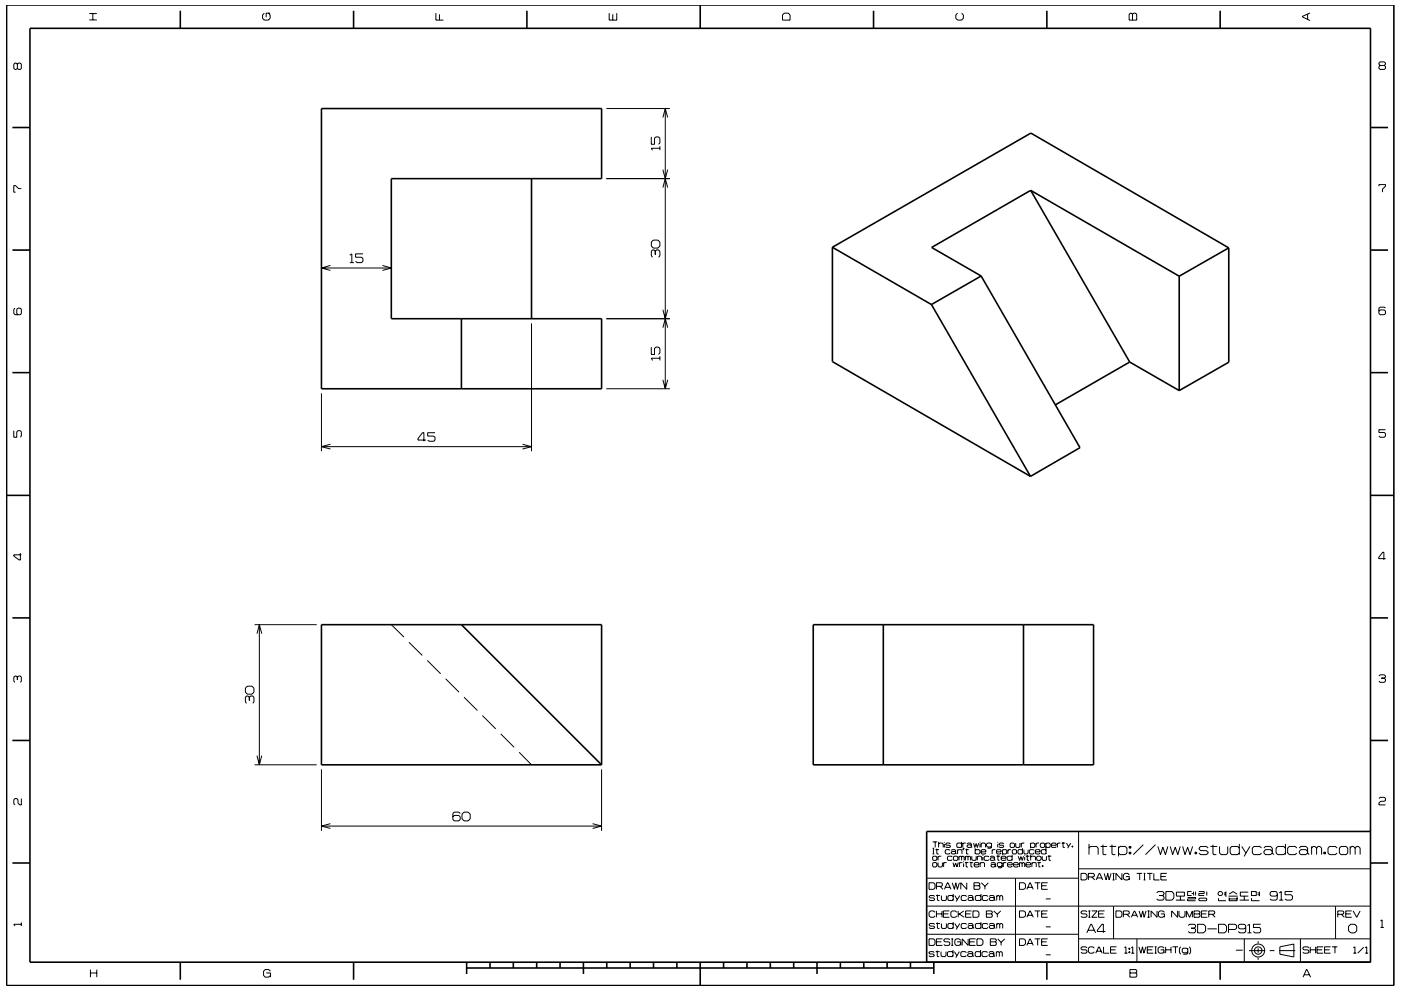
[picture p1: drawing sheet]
<svg xmlns="http://www.w3.org/2000/svg" width="297mm" height="210mm" viewBox="0 0 297 210" stroke-linecap="round" stroke-linejoin="round" font-family="sans-serif">
<g fill="none" stroke="#000" stroke-width=".21">
<path d="M3.7 13.6l-.3-.2h-.2l-.3 .2v.9l.3 .2 .5-.2M3.7 13.6l.2-.2h.4l.2 .2v.9l-.2 .2h-.4l-.2-.2M3.7 13.6v.9M18.9 4.2h1.6M18.9 2.9h1.6M19.7 2.9v1.3M56 2.8l-.3 .4v.7l.3 .4h.9l.4-.4v-.7l-.4-.4M57.3 2.8h-.9v.9M92.4 2.8v1.5h1.6M93.2 3v1.3M129.2 2.8v1.5h1.6v-1.5M129.9 3v1.3"/>
<path d="M166.3 2.8h.8l.4 .4v1.1h-1.6v-1.1zM203 2.8l-.4 .4v.7l.4 .4h.9l.4-.4v-.7l-.4-.4M239.6 2.8h.3l.2 .2 .3-.2h.3l.3 .2v1.3h-1.6v-1.3zM240.1 3v1.3M277.2 3v1.1M277.7 2.7l-1.6 .8v.1l1.6 .8M292.6 13.9l-.2-.3v-.2l.2-.3h.9l.2 .3v.2l-.2 .3M292.6 13.9l-.2 .2v.4l.2 .2h.9l.2-.2v-.4l-.2-.2M292.6 13.9h.9M128.6 37.9h13.4M128.6 23h13.4M138.1 29v1.6h.7v-1.3l.3-.3h.5l.3 .3v1l-.3 .3"/>
<path d="M139.9 31.5h-1.8l.2 .4M139.9 31v.9M140.5 36l.6 1.9 .5-1.9M140.5 24.9l.6-1.9 .5 1.9M140.5 39.8l.6-1.9 .5 1.9M141.1 23v59.5M292.4 39.5v-.3h1.3v.3l-.6 .6v.7M4.5 40h-.6l-.6-.6h-.4v1.4h.4M68.2 56.8h14.8M70.1 56.3l-1.9 .5 1.9 .6M74.2 54.1l.4-.3v1.9M74.2 55.7h.8"/>
<path d="M77 53.8h-1.6v.8h1.3l.3 .3v.5l-.3 .3h-1l-.3-.3M81.1 56.3l1.9 .6-1.9 .5M138.5 50.9h1l.4 .4v.9l-.4 .4h-1l-.4-.4v-.9zM138.9 53.3l.3-.3h.4l.3 .3v1l-.3 .3M138.9 53.3l-.3-.3h-.3l-.2 .3v1l.2 .3M138.9 53.3v.7M3.2 65.4l-.3 .2v.9l.3 .3h1.1l.2-.3v-.9l-.2-.2h-.5l-.2 .2v.9l.2 .3M112.7 68.6v27.1M128.6 67.6h13.4M138.1 73.6v1.6h.7v-1.3l.3-.3h.5l.3 .3v1l-.3 .3M139.9 75.6v.9M139.9 76h-1.8l.2 .5"/>
<path d="M140.5 65.7l.6 1.9 .5-1.9M140.5 69.5l.6-1.9 .5 1.9M293.7 65.4l-.2-.3h-.9l-.2 .3v1.1l.2 .3h.9l.2-.3v-.5l-.2-.3h-.9l-.2 .3M2.9 91.3v1.4h.7v-1.1l.2-.3h.5l.2 .3v.9l-.2 .2M68.2 83.4v12.3M68.2 94.7h44.5M70.1 94.2l-1.9 .5 1.9 .5M90.3 93.3h-1.7v-.3l1-1.2h.3v1.8M92.2 91.8h-1.5v.7h1.2l.3 .2v.6l-.3 .3h-.9l-.3-.3M110.8 94.2l1.9 .5-1.9 .5M128.6 82.5h13.4M140.5 80.6l.6 1.9 .5-1.9"/>
<path d="M293.7 91.1h-1.3v.6h1.1l.2 .3v.5l-.2 .2h-.9l-.2-.2M4.3 117.3v1.5h-.2l-1.2-.9v-.2h1.6M293.8 118.5h-1.5v-.3l.9-1.1h.2v1.6M54 132.5h13.1M54.5 134.4l.5-1.9 .5 1.9M55 132.5v29.7M83 132.5l2.6 2.6M86.7 136.2l2.8 2.8M3.7 143.6l-.3-.2h-.2l-.3 .2v.9l.3 .2M3.7 143.6l.2-.2h.4l.2 .2v.9l-.2 .2M3.7 143.6v.6M52.4 145.5h1l.4 .5v.8l-.4 .4h-1l-.4-.4v-.8z"/>
<path d="M52.9 147.9l-.3-.3h-.3l-.3 .3v1l.3 .3M52.9 147.9l.2-.3h.5l.2 .3v1l-.2 .3M52.9 147.9v.7M90.6 140.1l2.8 2.8M94.5 144l2.8 2.8M98.4 147.9l2.8 2.8M102.3 151.8l2.8 2.8M106.2 155.7l2.8 2.8M110.1 159.6l2.6 2.6M292.4 143.4l.2-.3h.9l.2 .3v.2l-.2 .2M292.9 143.8h.6M293.5 143.8l.2 .3v.4l-.2 .2h-.9l-.2-.2"/>
<path d="M4.5 169.4v1.3h-.3l-.4-.4v-.7l-.2-.2h-.4l-.3 .2v.9l.3 .2M54 162.2h13.1M54.5 160.3l.5 1.9 .5-1.9M68.2 163.2v13M68.2 175.2h59.3M70.1 174.7l-1.9 .5 1.9 .5M97.6 172.5l-.3-.2h-1l-.3 .2v1.3l.3 .3h1l.3-.3v-.5l-.3-.3h-1l-.3 .3M98 172.7l.4-.4h.8l.5 .4v1l-.5 .4h-.8l-.4-.4zM125.6 174.7l1.9 .5-1.9 .5M127.5 163.2v13M197.7 178.6h1M197.7 179.9h.4"/>
<path d="M197.9 179.9v1.2M198.3 178.6v1.1M198.6 180v1.1h.4M199 179l.2-.2h.6l.2 .2v.7M199 178.6v1.1M200.2 178.6v.1M200.2 179v.7M201.5 179l-.2-.2h-.6l-.2 .3 .2 .2h.6l.2 .3-.2 .1h-.6l-.2-.1M203.9 179l-.2-.2h-.7l-.1 .2v.6l.1 .1h.7l.2-.1M203.9 178.6v1.1M204.1 178.8v.9M204.2 179.9h.2l-.2 .4z"/>
<path d="M204.3 179.9l-.1 .4M204.8 178.8h-.5l-.2 .2M204.9 180v1.1h.4M205 179l.2-.2h.6l.2 .2v.6M206 179.4l-.2-.2h-.6l-.2 .2 .2 .3h.6l.2-.1M206 179.6l.1 .1M206.4 178.8l.3 .9 .3-.8 .2 .8 .3-.9M206.8 179.9v1.2M207.8 178.6v.1M207.8 179v.7M208 179l.2-.2h.5l.3 .2v.7M208 178.8v.9"/>
<path d="M210.2 179l-.2-.2h-.6l-.2 .2v.4l.2 .3h.6l.2-.3M210.2 178.8v.9l-.2 .2h-.6M211.5 178.6v.1M211.5 179v.7M212.8 179l-.2-.2h-.6l-.2 .3 .2 .2h.6l.2 .3-.2 .1h-.6l-.2-.1M214.3 178.8h.6l.2 .2v.6l-.2 .1h-.6l-.1-.1v-.6zM215.3 178.8v.8l.2 .1h.6l.1-.1v-.8M216.5 178.8v.9M216.8 179.9v1.2M217.2 178.8h-.5l-.2 .2M218.5 179l.2-.2h.5l.2 .2v.6l-.2 .1h-.5l-.2-.1M218.5 178.8v1.1"/>
<path d="M219.7 178.8v.9M220.3 178.8h-.5l-.1 .2M220.6 179l.2-.2h.5l.2 .2v.6l-.2 .1h-.5l-.2-.1zM221.7 179l.3-.2h.5l.2 .2v.6l-.2 .1h-.5l-.3-.1M221.7 178.8v1.1M221.8 179.9v1.2M222.9 179.3h1l-.1-.5h-.7l-.2 .2v.6l.2 .1h.7l.1-.1M224.2 178.8v.9M224.8 178.8h-.4l-.2 .2M225.1 178.8h.7M225.4 178.6v1.1h.4M226.1 178.8l.5 .8"/>
<path d="M227 178.8l-.6 1.1M227.3 179.4h.2v.3h-.2zM227.4 179.4v.3M228.7 176.4v27.7M230.9 179.9l.3-.4h1.3l.3 .4v1.4M230.9 179v2.3M233.3 179.5h1.4M233.8 179.2v1.9l.2 .2h.6M235.2 179.5h1.4M235.8 179.2v1.9l.2 .2h.5M237.1 179.9l.4-.4h1l.4 .4v1l-.4 .4h-1l-.4-.4M237.1 179.5v2.1"/>
<path d="M239.4 179.5h.4v.4h-.4zM239.6 179.5v.4M242.4 179.2l-2.1 2.1M245 179.2l-2.1 2.1M245.5 179.5l.5 1.8 .5-1.6 .6 1.6 .5-1.8M248.1 179.5l.5 1.8 .6-1.6 .5 1.6 .5-1.8M250.7 179.5l.5 1.8 .6-1.6 .5 1.6 .6-1.8M256.2 179.9l-.4-.4h-1.2l-.4 .4 .4 .5h1.2l.4 .5-.4 .4h-1.2l-.4-.4M256.6 179.5h1.5M257.2 179.2v1.9l.1 .2h.6M258.6 179.5v1.4l.3 .4h1.1l.3-.4v-1.4M262.8 179.9l-.4-.4h-1.2l-.4 .4v1l.4 .4h1.2l.4-.4"/>
<path d="M262.8 179v2.3M263.3 179.5l.9 1.4M265 179.5l-1.2 2.1M267.5 179.9l-.4-.4h-1.2l-.4 .4v1l.4 .4h1.2l.4-.4M268 179.9l.3-.4h1.1l.3 .4v1M272.5 179.9l-.3-.4h-1.3l-.3 .4v1l.3 .4h1.3l.3-.4M272.5 179v2.3M274.9 179.9l-.3-.4h-1.2l-.4 .4v1l.4 .4h1.2l.3-.4M275.5 179.9l.3-.4h1.1l.3 .4v1M278.1 179.9l.3-.4h.4l.3 .4M278.1 179.5v1.8M279.1 179.9l.4-.4h.3l.4 .4v1.4"/>
<path d="M279.1 179.9v1.4M283.5 179.9l-.4-.4h-1.2l-.3 .4v1l.3 .4h1.2l.4-.4M284 179.9l.3-.4h1.1l.3 .4v1l-.3 .4h-1.1l-.3-.4zM286.3 179.9l.3-.4h.3l.4 .4M286.3 179.5v1.8M287.3 179.9l.4-.4h.3l.4 .4v1.4M287.3 179.9v1.4M292.4 169.4l.2-.3h.9l.2 .3v.3l-.2 .3h-.8l-.3 .3v.4h1.3M4.5 195.7v.7M4.5 196h-1.6l.3 .4M196.5 198.2h32.2M196.5 192.2h94.1"/>
<path d="M196.6 186.3h32.1M197 199.1h.9l.3 .4v.7l-.3 .3h-.9zM197 187.2h.9l.3 .4v.7l-.3 .3h-.9zM197.7 181.1h.4M197.7 181.8l.2-.2h.6l.1 .2v.5l-.1 .2h-.6l-.2-.2zM197.7 183.1l.2-.1h.6l.1 .1v.6l-.1 .2h-.6l-.2-.2zM198.2 190.2l-.2-.3h-.8l-.2 .3 .2 .3h.8l.2 .3-.2 .2h-.8l-.2-.2M198.2 196.1l-.2-.2h-.8l-.2 .2 .2 .3h.8l.2 .2-.2 .3h-.8l-.2-.2M198.2 193.5l-.2-.3h-.7l-.3 .3v.8l.3 .3h.7l.2-.3M198.3 180.2h.8M198.5 189.9h.8M198.5 195.9h.8"/>
<path d="M198.5 188h1.1l.2-.2v-.4l-.2-.2h-1.1v1.4M198.5 199.8h1.1M198.5 193.2v1.4M198.5 193.8h1.2M198.7 189.7v1.2l.5 .1M198.7 195.7v1.1l.5 .1M198.9 183v.7l.2 .2h.5l.2-.2v-.7M198.9 181.6v.9M199.3 188l.6 .6M199.6 181.6h-.5l-.2 .2M199.6 189.9v.9l.2 .2h.6l.3-.2v-.9M199.6 195.9v.8l.2 .2h.6l.3-.2v-.8"/>
<path d="M199.7 193.2v1.4M199.8 199.1h-1.3v1.4h1.3M200 193.8h1.1M200.1 183v.9M200.2 188.6l.7-1.4h.1l.6 1.4M200.4 188.2h1M200.7 183h-.5l-.1 .1M201.3 193.2h-1.3v1.4h1.3M201.4 199.3l-.2-.2h-.9l-.2 .5 .2 .2h.9l.2 .2v.3l-.2 .2h-.9l-.2-.2M201.4 180.4l-.1-.2h-.7l-.2 .2v.5l.2 .2h.7l.1-.2M201.7 180.4l.2-.2h.5l.2 .2v.5M201.7 199.1h.4"/>
<path d="M201.9 199.1v1.4M201.9 187.2l.5 1.4 .2-1.4 .4 1.4 .4-1.4M201.9 181.8l-.2-.2h-.7l-.1 .2v.5l.1 .2h.7l.2-.2M202.1 183l.2 .9 .3-.9 .3 .9 .3-.9M202.1 190.2l-.2-.3h-.7l-.2 .3v.6l.2 .2h.7l.2-.2M202.1 196.1l-.2-.2h-.7l-.2 .2v.6l.2 .2h.7l.2-.2M202.1 189.6v1.4M202.1 195.6v1.3M202.1 181.8l.2-.2h.6l.2 .2v.5l-.2 .2h-.6l-.2-.2zM202.4 189.9l.5 .9M202.4 195.9l.5 .8M202.6 180.8l-.2-.2h-.5l-.2 .2 .2 .3h.5l.2-.2"/>
<path d="M202.6 180.9l.2 .2M202.9 193.5l-.3-.3h-.7l-.3 .3v.8l.3 .3h.7l.3-.3M202.9 199.8h.8v.7M203 180.4l.2-.2h.6l.2 .2v.7M203 180.2v.9M203.2 193.2v1.4M203.3 181.8l.2-.2 .4 .2M203.3 181.6v.9M203.4 193.8l1 .8M203.4 183v.9M203.5 189.9l-.8 1.3M203.5 195.9l-.8 1.2"/>
<path d="M203.7 199.5l-.3-.4h-.7l-.3 .4v.7l.3 .3h.7l.3-.3M203.9 181.8v.7M203.9 181.8l.1-.2 .4 .2v.7M204 183h-.4l-.2 .1M204.3 182.7v.2M204.3 183.1v.8M204.3 193.2l-1.1 .8M204.6 183h.7M204.7 180.2h.7M204.7 181.6v.9M204.7 181.8l.1-.2 .4 .2M204.7 193.8h1.1"/>
<path d="M204.8 182.8v1l.4 .1M204.9 190.2l-.2-.3h-.7l-.2 .3v.6l.2 .2h.7l.2-.2M204.9 196.1l-.2-.2h-.7l-.2 .2v.6l.2 .2h.7l.2-.2M205 187.2v1.4l-1.3-1.4v1.4M205.2 190.2l.2-.3h.7l.2 .3v.6M205.2 196.1l.2-.2h.7l.2 .2v.6M205.2 181.8v.7M205.2 181.8l.2-.2 .4 .2v.7M205.3 199.1v1.4l-1.3-1.4v1.4M205.6 183h.7M205.6 199.8h1M205.9 182.8v1l.3 .1"/>
<path d="M206 193.2h-1.3v1.4h1.3M206 181.6v.7l.2 .2h.6l.2-.2v-.7M206.3 193.2h1l.3 .3v.8l-.3 .3h-1zM206.3 190.6l-.2-.2h-.7l-.2 .2 .2 .4h.7l.2-.2M206.3 196.5l-.2-.2h-.7l-.2 .2 .2 .4h.7l.2-.2M206.3 190.8l.2 .2M206.3 196.7l.2 .2M206.5 187.2h1.1l.2 .2-.2 .5 .2 .2v.3l-.2 .2h-1.1zM206.5 187.9h1.1M206.5 183.4h1.1l-.2-.4h-.7l-.2 .1v.6l.2 .2h.7l.2-.2M206.8 180.4l.1-.2h.7l.2 .2v.5l-.2 .2h-.7l-.1-.2M206.8 199.1h-1.2v1.4h1.2"/>
<path d="M207.1 199.1h1l.3 .4v.7l-.3 .3h-1zM207.2 181.8l.2-.2h.5l.2 .2v.7M207.2 181.6v.9M207.8 183.1l.2-.1h.6l.1 .1v.8M207.8 183v.9M208 190.2l-.2-.3h-.8l-.2 .3v.6l.2 .2h.8l.2-.2M208 196.1l-.2-.2h-.8l-.2 .2v.6l.2 .2h.8l.2-.2M208 189.6v1.4M208 195.6v1.3M208 180.7h1v-.3l-.2-.2h-.6l-.2 .2v.5l.2 .2h.6l.2-.2M208.1 187.2l.7 .8M208.4 181.3v.2"/>
<path d="M208.4 181.8v.7M208.8 188v.6M209.1 193.2h1.1l.2 .2-.2 .4 .2 .2v.3l-.2 .3h-1.1zM209.1 193.8h1.1M209.5 190.2l-.3-.3h-.7l-.2 .3v.6l.2 .2h.7l.3-.2M209.5 196.1l-.3-.2h-.7l-.2 .2v.6l.2 .2h.7l.3-.2M209.5 187.2l-.7 .8M209.7 181.8l-.2-.2h-.7l-.1 .2v.5l.1 .2h.7l.2-.2M209.7 190.2l.3-.3h.6l.2 .3v.6M209.7 196.1l.3-.2h.6l.2 .2v.6M209.9 181.8l.2-.2h.5l.3 .2v.5M210 199.1h1l.2 .2-.2 .5 .2 .2v.3l-.2 .2h-1z"/>
<path d="M210 199.8h1M210.1 183.1l.2-.1h.5l.2 .1v.6M210.4 180.2v.9M210.7 193.2l.8 .7M210.8 190.6l-.2-.2h-.6l-.3 .2v.2l.3 .2h.6l.2-.2M210.8 196.5l-.2-.2h-.6l-.3 .2v.2l.3 .2h.6l.2-.2M210.8 190.8l.2 .2M210.8 196.7l.2 .2M210.9 182.2l-.3-.3h-.5l-.2 .3 .2 .3h.5l.3-.2M210.9 182.3l.1 .2M211 183.5l-.2-.2h-.5l-.2 .2 .2 .4h.5l.2-.2M211 183.7l.2 .2"/>
<path d="M211 180.2h-.4l-.2 .2M211.3 181.6h.7M211.3 180.7h1l-.2-.5h-.6l-.2 .2v.5l.2 .2h.6l.2-.2M211.3 190.2l.2-.3 .5 .3M211.3 189.9v1.1M211.3 195.9v1M211.3 196.1l.2-.2 .5 .2M211.5 193.9v.7M211.5 199.1l.8 .8M211.6 181.4v1l.3 .1M212 190.2l.2-.3 .4 .3v.8M212 190.2v.8"/>
<path d="M212 196.1v.8M212 196.1l.2-.2 .4 .2v.8M212.2 193.2l-.7 .7M212.3 182h1v-.2l-.2-.2h-.6l-.2 .2v.5l.2 .2h.6l.2-.2M212.3 199.9v.6M212.5 183.1l-.2-.1h-.7l-.2 .1v.5l.2 .2h.7l.2-.2M212.5 183v.9l-.2 .2h-.7M212.6 180.4l.1-.2h.6l.1 .2v.5l-.1 .2h-.6l-.1-.2M212.6 180.2v1.1M212.7 183v.9M213 199.1l-.7 .8M213.4 183h-.5l-.2 .1"/>
<path d="M213.6 183.4h1l-.1-.4h-.7l-.2 .1v.6l.2 .2h.7l.1-.2M213.7 180.2v.9M214.4 180.2h-.5l-.2 .2M214.6 181.8l-.2-.2h-.7l-.2 .2v.5l.2 .2h.7l.2-.2M214.6 181.3v1.2M214.6 180.4l.2-.2h.5l.2 .2v.5l-.2 .2h-.5l-.2-.2zM214.9 183.4h1l-.2-.4h-.6l-.2 .1v.6l.2 .2h.6l.2-.2M215.3 186.3v17.8M215.9 181.6l.3 .9 .2-.8 .3 .8 .3-.9M216.2 183v.9M216.2 183.1l.2-.1 .3 .1M216.2 199.1h.9l.3 .4v.7l-.3 .3h-.9z"/>
<path d="M216.2 187.2h.9l.3 .4v.7l-.3 .3h-.9zM216.2 193.2h.9l.3 .3v.8l-.3 .3h-.9zM216.7 183.1l.2-.1 .4 .1v.8M216.7 183.1v.8M216.8 180.4l-.2-.2h-.6l-.2 .2v.5l.2 .2h.6l.2-.2M217.1 180.2v.7l.2 .2h.5l.2-.2v-.7M217.3 181.3v.2M217.3 181.8v.7M217.5 183.4h1l-.1-.4h-.7l-.2 .1v.6l.2 .2h.7l.1-.2M217.5 181.6h.8M217.7 194.6l.7-1.4 .7 1.4M217.7 188.6l.7-1.4 .7 1.4"/>
<path d="M217.8 181.4v1l.4 .1M217.9 194.1h1M217.9 188.2h1M218.5 181.8l.2-.2h.6l.2 .2v.7M218.5 181.3v1.2M218.8 183.1l.2-.1h.5l.2 .1v.8M218.8 183v.9M219.2 180.4l-.1-.2h-.7l-.2 .2v.5l.2 .2h.7l.1-.2M219.4 199.1h1.2M219.4 193.2h1.2M219.4 187.2h1.2M219.5 180.7h1l-.2-.5h-.6l-.2 .2v.5l.2 .2h.6l.2-.2"/>
<path d="M219.8 181.8l.2-.2h.5l.2 .2v.5l-.2 .2h-.5l-.2-.2zM220 183h.7M220 187.2v1.4M220 193.2v1.4M220 199.1v1.4M220.3 182.8v1l.3 .1M220.8 199.8h1.1M220.8 193.8h1.1M220.8 187.9h1.1M221 183.6h.1v.2h-.1zM221 181.6v.7l.1 .2h.6l.2-.2v-.7M221.1 183.6v.2"/>
<path d="M221.7 196.6h1.1M221.7 190.7h1.1M221.8 180.4l-.2-.2h-.6l-.2 .2v.5l.2 .2h.6l.2-.2M222.1 199.1h-1.3v1.4h1.3M222.1 187.2h-1.3v1.4h1.3M222.1 193.2h-1.3v1.4h1.3M222.1 181.6h.8M222.4 181.4v1l.4 .1M228.7 199.1h61.9M228.7 184.3h61.9M229.2 185.2h.9l.4 .4v.7l-.4 .3h-.9zM230.4 197.9l.9-1.9h.1l.9 1.9"/>
<path d="M230.5 193.4l-.2-.2h-.9l-.2 .2 .2 .4h.9l.2 .2v.3l-.2 .3h-.9l-.2-.3M230.7 197.3h1.3M230.8 186h1l.2-.2v-.3l-.2-.3h-1v1.4M230.8 193.2h.4M230.8 194.6h.4M231 193.2v1.4M231.5 186l.6 .6M231.5 193.2h1.1l-1.1 1.4h1.1M232.4 186.6l.6-1.4h.2l.6 1.4M232.6 186.2h1M232.9 193.8h1.1M234.1 185.2l.4 1.4 .4-1.4 .3 1.4 .4-1.4"/>
<path d="M234.2 193.2h-1.3v1.4h1.3M234.4 197.6h-1.7v-.3l.9-1.3h.3v1.9M235.9 185.2h.4M235.9 186.6h.4M236.1 185.2v1.4M236.1 192.2v6.9M236.6 193.2h1l.3 .3v.8l-.3 .3h-1zM237.9 185.2v1.4l-1.3-1.4v1.4M238.2 193.9h1l.2-.2v-.3l-.2-.2h-1v1.4M238.7 185.9h.7v.7M238.9 193.9l.7 .7M239.4 180.8h.4v.3h-.4z"/>
<path d="M239.4 185.6l-.3-.4h-.6l-.3 .4v.7l.3 .3h.6l.3-.3M239.6 180.8v.3M239.9 194.6l.6-1.4 .7 1.4M240.1 194.1h.9M241 185.2h1.1M241 199.1v5M241.5 193.2l.4 1.4 .4-1.4 .3 1.4 .4-1.4M241.6 185.2v1.4M242.5 185.2h.4M242.5 186.6h.4M242.7 185.2v1.4M243.2 185.2h1.1"/>
<path d="M243.3 193.2h.5M243.3 194.6h.5M243.5 193.2v1.4M243.8 185.2v1.4M244.6 185.2v1.4h1.2M245.2 189.4l.3-.3h1l.3 .3v.2l-.3 .3M245.3 193.2v1.4l-1.2-1.4v1.4M245.8 189.9h.7M246.1 193.8h.8v.8M246.1 185.9h1.1M246.5 189.9l.3 .3v.5l-.3 .2h-1l-.3-.2M246.9 193.5l-.4-.3h-.6l-.3 .3v.8l.3 .3h.6l.4-.3"/>
<path d="M247.2 189.1h1.3l.4 .4v1l-.4 .4h-1.3zM247.4 185.2h-1.3v1.4h1.3M249.3 190.9h1.9M249.4 189.2h1.7v.9h-1.7zM249.7 193.2v1.4l-1.3-1.4v1.4M250 193.2v1.1l.3 .3h.6l.3-.3v-1.1M250.3 190.1v.8M251.5 194.6v-1.4l.7 1.4 .6-1.4v1.4M251.8 190.4h1.7v.3h-1.7v.3h1.7M251.9 196.3l.3-.3h1l.3 .3v.3l-.3 .3M252.5 196.9h.7M252.6 189.1h-.8v.8h.8"/>
<path d="M252.6 189.5h.5M253.1 189.1v.8M253.1 193.2h1.1l.2 .2-.2 .4 .2 .3v.2l-.2 .3h-1.1zM253.1 193.8h1.1M253.2 196.9l.3 .2v.5l-.3 .3h-1l-.3-.3M253.4 180.8h.3v.3h-.3zM253.5 189.1v.8M253.5 180.8v.3M253.9 196h1.3l.4 .5v.9l-.4 .5h-1.3zM254.2 189.1h1.1v.4h-1.1v.4h1.1M254.2 190.7l.1-.2h1.4l.2 .4-.2 .1h-1.4zM254.7 193.8h1.1"/>
<path d="M255.9 189.1v.8M256 193.2h-1.3v1.4h1.3M256 197h2M256.3 193.9h1l.3-.2v-.3l-.3-.2h-1v1.4M257 193.9l.6 .7M258.4 190.5v.5h1.5M258.4 196h1.2l.5 .5v.9l-.5 .5h-1.2zM258.5 189.1h.4l.3 .3v.2l-.3 .3h-.4l-.3-.3v-.2zM259.5 189.4h.4M259.5 189.8h.4M259.9 189.1v1.1M260.5 197.1h1.4l.3-.2v-.6l-.3-.3h-1.4v1.9"/>
<path d="M260.5 190.1h1.9M260.6 190.7h1.7M260.6 190.4v.6h1.7v-.6M260.6 189.6l.8-.5 .9 .5M262.8 190.9h2M263.8 190.1v.8M263.8 199.1v5M264.1 196.7l-.3 .3h-1l-.3-.3v-.4l.3-.3h1l.3 .3v1.3l-.3 .3h-1l-.3-.3M264.5 197.9h.8M264.5 196.3l.4-.3v1.9M264.7 189.2h-1.7v.9h1.7M265.3 189.1h1.1v.8h-1.1z"/>
<path d="M265.3 190.5v.5h1.7M266.6 189.4h.4M266.6 189.8h.4M266.7 199.6v.5M267 189.1v1M267.3 196h-1.5v.7h1.2l.3 .3v.6l-.3 .3h-1l-.2-.3M269.7 180.6l-.3-.4h-1.1l-.3 .4v.3l.3 .4h1.1l.3-.4M269.7 180.9l.4 .4M270.8 189.8l-.2 .3h-1.1l-.2-.3v-.4l.2-.3h1.1l.2 .3v1.3l-.2 .2h-1.1l-.2-.2M271.2 190.9h.9M271.2 189.4l.4-.3v1.8M274 189.1h-1.5v.7h1.2l.3 .3v.6l-.3 .2h-.9l-.3-.2"/>
<path d="M275.7 199.1v5M277.2 180.6l-.3-.4h-1.1l-.3 .4v.3l.3 .4h1.1l.3-.4M277.2 180.9l.4 .4M280.7 180.8h.3v.3h-.3zM280.9 180.8v.3M283.2 192.2v6.9M283.6 193.9h1.1l.2-.2v-.3l-.2-.2h-1.1v1.4M284.4 193.9l.6 .7M285.3 193.8h1.1M285.9 196.5l.5-.5h.8l.5 .5v.9l-.5 .5h-.8l-.5-.5zM286.6 193.2h-1.3v1.4h1.3M286.9 193.2l.8 1.4 .7-1.4"/>
<path d="M292.7 195.4l.3-.3v1.6M292.7 196.7h.7M19.2 206.4h1.3M19.2 205.7v1.6M20.5 205.7v1.6M56.5 206.4h.9v.9M57.4 206l-.4-.4h-.8l-.3 .4v.9l.3 .4h.8l.4-.4M198.1 202l-.2-.2h-.8l-.2 .2 .2 .3h.8l.2 .3-.2 .3h-.8l-.2-.2M198.4 201.8h.8M198.7 201.6v1.2l.4 .1M199.5 201.8v.9l.2 .2h.7l.2-.2v-.9M201.7 200.5h.4"/>
<path d="M202.1 202l-.3-.2h-.7l-.2 .2v.7l.2 .2h.7l.3-.2M202.1 201.5v1.4M202.3 201.8l.6 .9M203.4 201.8l-.8 1.3M204.9 202l-.3-.2h-.7l-.2 .2v.7l.2 .2h.7l.3-.2M205.1 202.1l.3-.3h.6l.2 .3v.6M206.2 202.5l-.2-.2h-.6l-.3 .2v.2l.3 .2h.6l.2-.2M206.2 202.7l.3 .2M207.9 202.1l-.2-.3h-.7l-.2 .3v.6l.2 .2h.7l.2-.2M207.9 201.5v1.4M209.4 202.1l-.2-.3h-.8l-.2 .3v.6l.2 .2h.8l.2-.2M209.7 202.1l.2-.3h.6l.2 .3v.6"/>
<path d="M210.7 202.5l-.2-.2h-.6l-.2 .2 .2 .4h.6l.2-.2M210.7 202.7l.2 .2M211.2 201.8v1.1M211.2 202.1l.2-.3 .5 .3M211.9 202.1l.2-.3 .4 .3v.8M211.9 202.1v.8M217.7 200.5l.7-1.4 .7 1.4M217.9 200.1h1M221.7 202.5h1.1M230.5 201l-.2-.2h-.9l-.2 .4 .2 .3h.9l.2 .2v.3l-.2 .2h-.9l-.2-.2M232 201.1l-.3-.3h-.6l-.3 .3v.8l.3 .3h.6l.3-.3M232.3 202.2l.7-1.4 .7 1.4"/>
<path d="M232.5 201.8h1M234 200.8v1.4h1.2M235.5 201.5h1M236.7 200.8h-1.2v1.4h1.2M238.4 202.2h.7M238.4 201l.3-.2v1.4M239.3 201.1h.3v.2h-.3zM239.3 201.9h.3v.2h-.3zM239.4 201.1v.2M239.4 201.9v.2M239.6 205.6h1.2l.2 .3-.2 .5 .2 .2v.4l-.2 .3h-1.2zM239.6 206.4h1.2"/>
<path d="M239.9 202.2h.6M239.9 201l.3-.2v1.4M241.5 200.8l.4 1.4 .3-1.4 .3 1.4 .4-1.4M243.2 201.5h1.1M244.5 200.8h-1.3v1.4h1.3M244.8 200.8h.4M244.8 202.2h.4M245 200.8v1.4M246.1 201.5h.7v.7M246.8 201.1l-.3-.3h-.6l-.4 .3v.8l.4 .3h.6l.3-.3M247.1 201.5h1.2M247.1 200.8v1.4"/>
<path d="M248.3 200.8v1.4M248.6 200.8h1.2M249.2 200.8v1.4M250.4 200.8a1.09 1.09 0 0 0 0 1.6M251.8 201.3l-.2-.2h-.7l-.2 .2v.6l.2 .2h.7l.2-.2M251.8 201.1v1.1l-.2 .2h-.7M252.1 200.8a1.1 1.1 0 0 1 0 1.6M262 201.5h1.5M264.8 201.6h3.4M266.7 201.1v1M266.7 203.1v.5M269.2 201.6h1"/>
<path d="M271.2 201.6h3.4M274.3 203l-2.9-.6v-1.6l2.9-.6v2.8M276.3 207.3l.7-1.6h.1l.8 1.6M276.5 206.8h1.1M277.5 201l-.2-.2h-.9l-.2 .4 .2 .3h.9l.2 .2v.3l-.2 .2h-.9l-.2-.2M277.8 201.5h1.1M277.8 200.8v1.4M278.9 200.8v1.4M279.2 201.5h1.1M280.5 200.8h-1.3v1.4h1.3M280.8 201.5h1.1M282.1 200.8h-1.3v1.4h1.3"/>
<path d="M282.4 200.8h1.1M283 200.8v1.4M286.9 202.2h.7M286.9 201l.4-.2v1.4M289.1 200.9l-1.2 1.3M289.4 202.2h.7M289.4 201l.4-.2v1.4"/>
<circle cx="266.8" cy="201.6" r="1.38"/>
<circle cx="266.8" cy="201.6" r=".79"/>
</g>
<g fill="none" stroke="#000" stroke-width=".34">
<path d="M1.4 1.1h294.1v207.9h-294.1zM6.4 6h284.2v198.1h-284.3zM38.2 2.3v3.7M75 2.3v3.7M111.7 2.3v3.7M148.5 1.1v4.9M185.2 2.3v3.7M222 2.3v3.7M258.7 2.3v3.7M2.6 27h3.7M68.2 23h59.3v14.9h-44.5v29.7h44.5v14.9h-59.3zM112.7 37.9v29.7"/>
<path d="M218.6 28.2l-42.1 24.2M218.6 28.2l41.9 24.4M290.6 27h3.7M2.6 53h3.7M176.5 52.4l21 12.2M176.5 52.4v24.3l42 24.3M208 58.5l-10.5 6.1M208 58.5l21 36.5-10.5 6M218.5 40.4l-21 12.1 10.5 6M218.5 40.4l31.5 18.2M218.5 40.4l21 36.4M250 58.6v24.2"/>
<path d="M260.5 52.6l-10.5 6M260.5 52.6v24.2M290.6 53h3.7M2.6 79h3.7M97.8 67.6v14.9M197.5 64.6l21 36.4M239.5 76.8l-15.8 9.1M239.5 76.8l10.5 6M260.5 76.8l-10.5 6M290.6 79h3.7M1.4 105.1h4.9M290.6 105.1h4.9"/>
<path d="M2.6 131.1h3.7M68.2 132.5h59.3v29.7h-59.3zM97.8 132.5l29.7 29.7M172.4 132.5h59.5v29.7h-59.5zM187.3 132.5v29.7M217 132.5v29.7M290.6 131.1h3.7M2.6 157.1h3.7M290.6 157.1h3.7M290.6 176.4h-94.1v27.7M2.6 183h3.7M290.6 183h3.7"/>
<path d="M38.2 204.1v3.7M75 204.1v3.7M98.9 205.3h99.1M98.9 204.1v2.5M103.9 204.1v1.2M108.8 204.1v1.2M113.8 204.1v1.2M118.7 204.1v1.2M123.7 204.1v2.5M128.6 204.1v1.2M133.6 204.1v1.2M138.6 204.1v1.2"/>
<path d="M143.5 204.1v1.2M148.5 204.1v4.9M153.4 204.1v1.2M158.4 204.1v1.2M163.3 204.1v1.2M168.3 204.1v1.2M173.2 204.1v2.5M178.2 204.1v1.2M183.1 204.1v1.2M188.1 204.1v1.2M193 204.1v1.2M198 204.1v2.5"/>
<path d="M222 204.1v3.7M258.7 204.1v3.7"/>
</g>
</svg>
